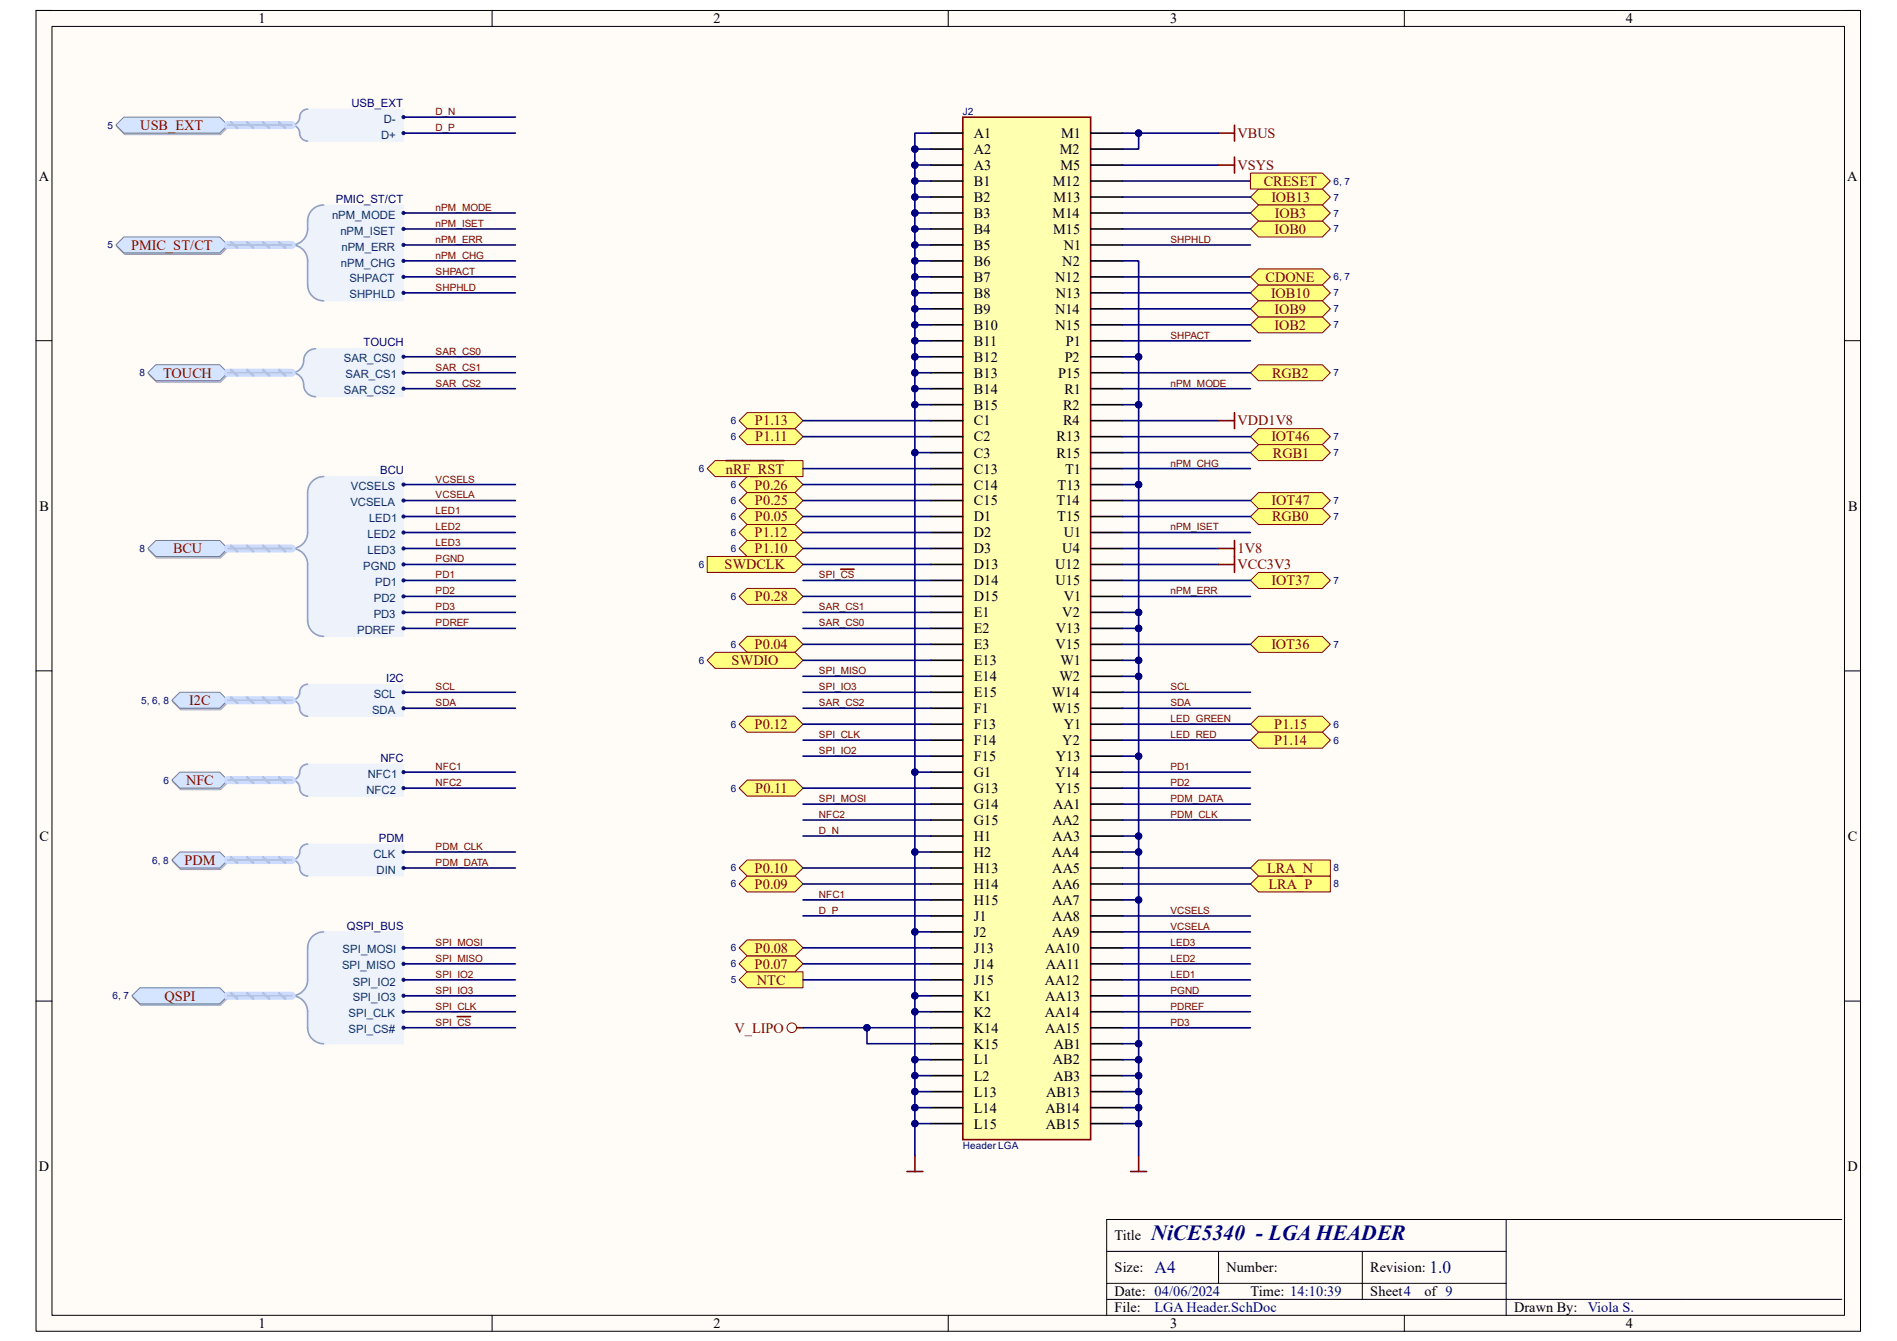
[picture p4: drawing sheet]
<svg xmlns="http://www.w3.org/2000/svg" width="297mm" height="210mm" viewBox="0 0 297 210" stroke-linecap="round" stroke-linejoin="round" font-family="sans-serif">
<defs><g id="words">
<text font-size="3.4" fill="#000080" x="180.3" y="194.3">NiCE5340 - LGA HEADER</text>
<g font-size="2.7" fill="#000080">
<text x="180.8" y="199.4">A4</text>
<text x="223.8" y="199.4">1.0</text>
</g>
<g font-size="2.2">
<text x="40.5" y="3.6">1</text>
<text x="111.7" y="3.6">2</text>
<text x="183.2" y="3.6">3</text>
<text x="254.6" y="3.6">4</text>
<text x="152.5" y="21.6">A1</text>
<text x="166.2" y="21.6">M1</text>
<text x="6.1" y="28.3">A</text>
<text x="152.5" y="24.1">A2</text>
<text x="152.5" y="26.6">A3</text>
<text x="152.5" y="29.1">B1</text>
<text x="164.8" y="29.1">M12</text>
<text x="165.9" y="24.1">M2</text>
<text x="166" y="26.6">M5</text>
<text x="289.2" y="28.3">A</text>
<text x="152.5" y="31.6">B2</text>
<text x="152.5" y="34.1">B3</text>
<text x="164.8" y="34.1">M14</text>
<text x="164.9" y="31.6">M13</text>
<text x="152.5" y="36.6">B4</text>
<text x="152.5" y="39.1">B5</text>
<text x="152.5" y="41.6">B6</text>
<text x="164.9" y="36.6">M15</text>
<text x="166.3" y="41.6">N2</text>
<text x="166.5" y="39.1">N1</text>
<text x="152.5" y="44.1">B7</text>
<text x="152.5" y="46.7">B8</text>
<text x="165.2" y="44.1">N12</text>
<text x="165.3" y="46.7">N13</text>
<text x="152.5" y="49.1">B9</text>
<text x="152.5" y="51.6">B10</text>
<text x="165.2" y="49.1">N14</text>
<text x="165.3" y="51.6">N15</text>
<text x="152.5" y="54.1">B11</text>
<text x="152.5" y="56.6">B12</text>
<text x="152.5" y="59.1">B13</text>
<text x="165.7" y="59.1">P15</text>
<text x="166.7" y="56.6">P2</text>
<text x="166.9" y="54.1">P1</text>
<text x="152.5" y="61.6">B14</text>
<text x="152.5" y="64.1">B15</text>
<text x="166.5" y="64.1">R2</text>
<text x="166.7" y="61.6">R1</text>
<text x="152.5" y="66.6">C1</text>
<text x="152.5" y="69.1">C2</text>
<text x="152.5" y="71.7">C3</text>
<text x="165.4" y="71.7">R15</text>
<text x="165.4" y="69.1">R13</text>
<text x="166.5" y="66.6">R4</text>
<text x="152.5" y="74.2">C13</text>
<text x="152.5" y="76.7">C14</text>
<text x="165.6" y="76.7">T13</text>
<text x="166.8" y="74.2">T1</text>
<text x="6.2" y="80">B</text>
<text x="152.5" y="81.7">D1</text>
<text x="152.5" y="79.2">C15</text>
<text x="165.4" y="79.2">T14</text>
<text x="165.5" y="81.7">T15</text>
<text x="289.3" y="80">B</text>
<text x="152.5" y="84.2">D2</text>
<text x="152.5" y="86.7">D3</text>
<text x="152.5" y="89.2">D13</text>
<text x="165.2" y="89.2">U12</text>
<text x="166.3" y="86.7">U4</text>
<text x="166.5" y="84.2">U1</text>
<text x="152.5" y="91.7">D14</text>
<text x="152.5" y="94.2">D15</text>
<text x="165.3" y="91.7">U15</text>
<text x="166.5" y="94.2">V1</text>
<text x="152.5" y="96.7">E1</text>
<text x="152.5" y="99.2">E2</text>
<text x="152.5" y="101.7">E3</text>
<text x="165.3" y="101.7">V15</text>
<text x="165.3" y="99.2">V13</text>
<text x="166.3" y="96.7">V2</text>
<text x="152.5" y="104.2">E13</text>
<text x="152.5" y="106.7">E14</text>
<text x="165.9" y="106.7">W2</text>
<text x="166" y="104.2">W1</text>
<text x="152.5" y="111.7">F1</text>
<text x="152.5" y="109.2">E15</text>
<text x="164.7" y="109.2">W14</text>
<text x="164.8" y="111.7">W15</text>
<text x="152.5" y="114.2">F13</text>
<text x="152.5" y="116.7">F14</text>
<text x="152.5" y="119.2">F15</text>
<text x="165.3" y="119.2">Y13</text>
<text x="166.3" y="116.7">Y2</text>
<text x="166.5" y="114.2">Y1</text>
<text x="152.5" y="124.2">G13</text>
<text x="152.5" y="121.7">G1</text>
<text x="165.2" y="121.7">Y14</text>
<text x="165.3" y="124.2">Y15</text>
<text x="6.2" y="131.7">C</text>
<text x="152.5" y="131.7">H1</text>
<text x="152.5" y="126.7">G14</text>
<text x="152.5" y="129.2">G15</text>
<text x="164.7" y="129.2">AA2</text>
<text x="164.8" y="131.7">AA3</text>
<text x="164.9" y="126.7">AA1</text>
<text x="289.3" y="131.7">C</text>
<text x="152.5" y="134.2">H2</text>
<text x="152.5" y="136.7">H13</text>
<text x="164.7" y="134.2">AA4</text>
<text x="164.8" y="136.7">AA5</text>
<text x="152.5" y="139.2">H14</text>
<text x="152.5" y="141.7">H15</text>
<text x="164.7" y="139.2">AA6</text>
<text x="164.7" y="141.7">AA7</text>
<text x="152.5" y="144.2">J1</text>
<text x="152.5" y="146.7">J2</text>
<text x="152.5" y="149.2">J13</text>
<text x="163.6" y="149.2">AA10</text>
<text x="164.7" y="146.7">AA9</text>
<text x="164.8" y="144.2">AA8</text>
<text x="152.5" y="151.7">J14</text>
<text x="152.5" y="154.2">J15</text>
<text x="163.6" y="154.2">AA12</text>
<text x="163.7" y="151.7">AA11</text>
<text x="152.5" y="156.7">K1</text>
<text x="152.5" y="159.2">K2</text>
<text x="152.5" y="161.7">K14</text>
<text x="163.6" y="159.2">AA14</text>
<text x="163.6" y="161.7">AA15</text>
<text x="163.7" y="156.7">AA13</text>
<text x="152.5" y="166.7">L1</text>
<text x="152.5" y="164.2">K15</text>
<text x="164.8" y="166.7">AB2</text>
<text x="165" y="164.2">AB1</text>
<text x="152.5" y="169.2">L2</text>
<text x="152.5" y="171.7">L13</text>
<text x="163.8" y="171.7">AB13</text>
<text x="164.9" y="169.2">AB3</text>
<text x="152.5" y="174.2">L14</text>
<text x="152.5" y="176.7">L15</text>
<text x="163.7" y="174.2">AB14</text>
<text x="163.7" y="176.7">AB15</text>
<text x="6.1" y="183.4">D</text>
<text x="289.3" y="183.4">D</text>
<text x="174.5" y="194.3">Title</text>
<text x="174.5" y="199.3">Size:</text>
<text x="174.5" y="203">Date: 04/06/2024</text>
<text x="192" y="199.3">Number:</text>
<text x="195.8" y="203">Time: 14:10:39</text>
<text x="214.5" y="199.3">Revision:</text>
<text x="214.5" y="203">Sheet4</text>
<text x="223" y="203">of 9</text>
<text x="40.5" y="208">1</text>
<text x="111.7" y="208">2</text>
<text x="174.5" y="205.5">File:</text>
<text x="183.2" y="208">3</text>
<text x="237.1" y="205.5">Drawn By:</text>
<text x="254.6" y="208">4</text>
</g>
<g font-size="2.2" fill="#800000">
<text x="22" y="20.4">USB_EXT</text>
<text x="193.8" y="21.6">VBUS</text>
<text x="193.8" y="26.6">VSYS</text>
<text x="197.9" y="29.1">CRESET</text>
<text x="199.1" y="31.6">IOB13</text>
<text x="199.6" y="34.1">IOB3</text>
<text x="20.5" y="39.1">PMIC_ST/CT</text>
<text x="199.6" y="36.6">IOB0</text>
<text x="198.2" y="44.1">CDONE</text>
<text x="199" y="46.7">IOB10</text>
<text x="199.6" y="51.6">IOB2</text>
<text x="199.6" y="49.1">IOB9</text>
<text x="25.5" y="59.1">TOUCH</text>
<text x="199.2" y="59.1">RGB2</text>
<text x="118.2" y="66.6">P1.13</text>
<text x="118.2" y="69.1">P1.11</text>
<text x="193.8" y="66.6">VDD1V8</text>
<text x="199.1" y="69.1">IOT46</text>
<text x="199.3" y="71.7">RGB1</text>
<text x="113.7" y="74.2">nRF_RST</text>
<text x="118.2" y="76.7">P0.26</text>
<text x="118.2" y="81.7">P0.05</text>
<text x="118.2" y="79.2">P0.25</text>
<text x="199.1" y="79.2">IOT47</text>
<text x="199.2" y="81.7">RGB0</text>
<text x="27.1" y="86.7">BCU</text>
<text x="113.5" y="89.2">SWDCLK</text>
<text x="118.2" y="86.7">P1.10</text>
<text x="118.2" y="84.2">P1.12</text>
<text x="193.8" y="86.7">1V8</text>
<text x="193.8" y="89.2">VCC3V3</text>
<text x="118.2" y="94.2">P0.28</text>
<text x="199.1" y="91.7">IOT37</text>
<text x="118.2" y="101.7">P0.04</text>
<text x="199.1" y="101.7">IOT36</text>
<text x="114.6" y="104.2">SWDIO</text>
<text x="29.6" y="110.4">I2C</text>
<text x="118.2" y="114.2">P0.12</text>
<text x="199.5" y="116.7">P1.14</text>
<text x="199.5" y="114.2">P1.15</text>
<text x="29.1" y="122.9">NFC</text>
<text x="118.2" y="124.2">P0.11</text>
<text x="28.9" y="135.5">PDM</text>
<text x="118.2" y="136.7">P0.10</text>
<text x="198.4" y="136.7">LRA_N</text>
<text x="118.2" y="139.2">P0.09</text>
<text x="198.6" y="139.2">LRA_P</text>
<text x="118.2" y="149.2">P0.08</text>
<text x="118.2" y="151.7">P0.07</text>
<text x="118.5" y="154.2">NTC</text>
<text x="25.7" y="156.7">QSPI</text>
<text x="115" y="161.7">V_LIPO</text>
</g>
<g font-size="2.2" fill="#000080">
<text x="180.8" y="205.5">LGA Header.SchDoc</text>
<text x="248.6" y="205.5">Viola S.</text>
</g>
<g font-size="1.8" fill="#000080">
<text x="55" y="16.7">USB_EXT</text>
<text x="52.6" y="31.8">PMIC_ST/CT</text>
<text x="56.9" y="54.2">TOUCH</text>
<text x="59.5" y="74.3">BCU</text>
<text x="60.5" y="106.8">I2C</text>
<text x="59.6" y="119.3">NFC</text>
<text x="59.3" y="131.8">PDM</text>
<text x="54.3" y="145.6">QSPI_BUS</text>
</g>
<g font-size="1.8" fill="#003a70">
<text x="59.7" y="21.7">D+</text>
<text x="60.1" y="19.2">D-</text>
<text x="52" y="34.2">nPM_MODE</text>
<text x="53.3" y="36.7">nPM_ISET</text>
<text x="53.4" y="41.7">nPM_CHG</text>
<text x="53.5" y="39.2">nPM_ERR</text>
<text x="54.7" y="44.2">SHPACT</text>
<text x="54.7" y="46.7">SHPHLD</text>
<text x="53.8" y="56.8">SAR_CS0</text>
<text x="54.1" y="59.3">SAR_CS1</text>
<text x="53.8" y="61.8">SAR_CS2</text>
<text x="54.9" y="76.8">VCSELS</text>
<text x="54.9" y="79.2">VCSELA</text>
<text x="57.8" y="81.8">LED1</text>
<text x="56.9" y="89.3">PGND</text>
<text x="57.5" y="86.8">LED3</text>
<text x="57.5" y="84.3">LED2</text>
<text x="58.5" y="94.3">PD2</text>
<text x="58.8" y="91.8">PD1</text>
<text x="55.9" y="99.3">PDREF</text>
<text x="58.5" y="96.8">PD3</text>
<text x="58.3" y="111.8">SDA</text>
<text x="58.5" y="109.3">SCL</text>
<text x="57.4" y="124.3">NFC2</text>
<text x="57.6" y="121.8">NFC1</text>
<text x="58.5" y="134.3">CLK</text>
<text x="59" y="136.8">DIN</text>
<text x="53.6" y="149.3">SPI_MOSI</text>
<text x="53.6" y="151.8">SPI_MISO</text>
<text x="55.2" y="154.3">SPI_IO2</text>
<text x="54.6" y="159.3">SPI_CLK</text>
<text x="54.6" y="161.8">SPI_CS#</text>
<text x="55.2" y="156.8">SPI_IO3</text>
</g>
<g font-size="1.6" fill="#000080">
<text x="16.8" y="20.2">5</text>
<text x="150.7" y="18">J2</text>
<text x="208.8" y="28.9">6, 7</text>
<text x="208.8" y="31.4">7</text>
<text x="208.8" y="33.9">7</text>
<text x="16.8" y="38.9">5</text>
<text x="208.8" y="36.4">7</text>
<text x="208.8" y="46.4">7</text>
<text x="208.8" y="43.9">6, 7</text>
<text x="208.8" y="51.4">7</text>
<text x="208.8" y="48.9">7</text>
<text x="21.8" y="58.9">8</text>
<text x="208.8" y="58.9">7</text>
<text x="114.4" y="68.9">6</text>
<text x="114.4" y="66.4">6</text>
<text x="208.8" y="68.9">7</text>
<text x="208.8" y="71.4">7</text>
<text x="109.4" y="74">6</text>
<text x="114.4" y="76.5">6</text>
<text x="114.4" y="81.4">6</text>
<text x="114.4" y="79">6</text>
<text x="114.4" y="83.9">6</text>
<text x="208.8" y="79">7</text>
<text x="208.8" y="81.4">7</text>
<text x="21.8" y="86.4">8</text>
<text x="109.4" y="88.9">6</text>
<text x="114.4" y="86.4">6</text>
<text x="114.4" y="93.9">6</text>
<text x="208.8" y="91.4">7</text>
<text x="114.4" y="101.5">6</text>
<text x="208.8" y="101.5">7</text>
<text x="109.4" y="104">6</text>
<text x="22.1" y="110.2">5, 6, 8</text>
<text x="114.4" y="114">6</text>
<text x="208.8" y="114">6</text>
<text x="208.8" y="116.5">6</text>
<text x="25.6" y="122.7">6</text>
<text x="114.4" y="124">6</text>
<text x="23.8" y="135.3">6, 8</text>
<text x="114.4" y="136.5">6</text>
<text x="208.8" y="136.5">8</text>
<text x="114.4" y="139">6</text>
<text x="208.8" y="139">8</text>
<text x="114.4" y="149">6</text>
<text x="114.4" y="154">5</text>
<text x="114.4" y="151.5">6</text>
<text x="17.6" y="156.5">6, 7</text>
<text x="150.7" y="179.9">Header LGA</text>
</g>
<g font-size="1.6" fill="#800000">
<text x="68.2" y="20.5">D_P</text>
<text x="68.2" y="18">D_N</text>
<text x="68.2" y="33">nPM_MODE</text>
<text x="68.2" y="35.5">nPM_ISET</text>
<text x="68.2" y="38">nPM_ERR</text>
<text x="68.2" y="40.6">nPM_CHG</text>
<text x="183.3" y="38">SHPHLD</text>
<text x="68.2" y="43.1">SHPACT</text>
<text x="68.2" y="45.6">SHPHLD</text>
<text x="183.3" y="53">SHPACT</text>
<text x="68.2" y="55.5">SAR_CS0</text>
<text x="68.2" y="58">SAR_CS1</text>
<text x="68.2" y="60.5">SAR_CS2</text>
<text x="183.3" y="60.5">nPM_MODE</text>
<text x="68.2" y="75.6">VCSELS</text>
<text x="183.3" y="73.1">nPM_CHG</text>
<text x="68.2" y="78.1">VCSELA</text>
<text x="68.2" y="80.6">LED1</text>
<text x="68.2" y="83.1">LED2</text>
<text x="183.3" y="83.1">nPM_ISET</text>
<text x="68.2" y="88.1">PGND</text>
<text x="68.2" y="85.6">LED3</text>
<text x="68.2" y="90.6">PD1</text>
<text x="68.2" y="93.1">PD2</text>
<text x="68.2" y="95.6">PD3</text>
<text x="128.2" y="90.6">SPI_CS</text>
<text x="128.2" y="95.6">SAR_CS1</text>
<text x="183.3" y="93.1">nPM_ERR</text>
<text x="68.2" y="98.1">PDREF</text>
<text x="128.2" y="98.1">SAR_CS0</text>
<text x="128.2" y="105.6">SPI_MISO</text>
<text x="68.2" y="108.1">SCL</text>
<text x="68.2" y="110.6">SDA</text>
<text x="128.2" y="108.1">SPI_IO3</text>
<text x="128.2" y="110.6">SAR_CS2</text>
<text x="183.3" y="108.1">SCL</text>
<text x="183.3" y="110.6">SDA</text>
<text x="183.3" y="113.1">LED_GREEN</text>
<text x="128.2" y="115.6">SPI_CLK</text>
<text x="128.2" y="118.1">SPI_IO2</text>
<text x="183.3" y="115.6">LED_RED</text>
<text x="68.2" y="120.6">NFC1</text>
<text x="68.2" y="123.1">NFC2</text>
<text x="128.2" y="125.6">SPI_MOSI</text>
<text x="183.3" y="120.6">PD1</text>
<text x="183.3" y="123.1">PD2</text>
<text x="183.3" y="125.6">PDM_DATA</text>
<text x="128.2" y="128.1">NFC2</text>
<text x="128.2" y="130.6">D_N</text>
<text x="183.3" y="128.1">PDM_CLK</text>
<text x="68.2" y="133.1">PDM_CLK</text>
<text x="68.2" y="135.6">PDM_DATA</text>
<text x="128.2" y="143.1">D_P</text>
<text x="128.2" y="140.6">NFC1</text>
<text x="183.3" y="143.1">VCSELS</text>
<text x="68.2" y="148.1">SPI_MOSI</text>
<text x="183.3" y="145.6">VCSELA</text>
<text x="183.3" y="148.1">LED3</text>
<text x="68.2" y="155.6">SPI_IO3</text>
<text x="68.2" y="153.1">SPI_IO2</text>
<text x="68.2" y="150.6">SPI_MISO</text>
<text x="183.3" y="150.6">LED2</text>
<text x="183.3" y="153.1">LED1</text>
<text x="183.3" y="155.6">PGND</text>
<text x="68.2" y="158.1">SPI_CLK</text>
<text x="68.2" y="160.6">SPI_CS</text>
<text x="183.3" y="158.1">PDREF</text>
<text x="183.3" y="160.6">PD3</text>
</g>
</g></defs>
<path d="M5.6 1.6h285.7v206.9h-285.7z" fill-rule="evenodd" fill="#fffcf8"/>
<path d="M5.6 1.6h285.7v206.9h-285.7z" fill="none" stroke="#000" stroke-width=".16"/>
<path d="M8.1 4.1h280.7v201.9h-280.7z" fill-rule="evenodd" fill="#fffcf8"/>
<g fill="none" stroke="#000" stroke-width=".16">
<path d="M5.6 1.6h2.5M8.1 4.1h280.7v201.9h-280.7zM77 1.6v2.5M148.5 1.6v2.5M219.9 1.6v2.5M288.8 1.6h2.5v2.5M5.6 53.4h2.5M288.8 53.4h2.5M5.6 105.1h2.5M288.8 105.1h2.5M5.6 156.8h2.5M288.8 156.8h2.5"/>
<path d="M173.3 196h62.5M190.8 196v5M213.3 196v7.5M235.8 191v15M288.4 191h-115.1v15M77 206v2.5M148.5 206v2.5M173.3 203.5h115.1M173.3 201h62.5M219.9 206v2.5M291.3 206v2.5"/>
</g>
<path d="M115.7 153.5l1.3-1.3h8.7v2.5h-8.7z" fill-rule="evenodd" fill="#ffff80"/>
<path d="M115.7 153.5l1.3-1.3h8.7v2.5h-8.7z" fill="none" stroke="#800000" stroke-width=".16"/>
<path d="M47.1 17.7l.4-.5 .7-.1h15v5h-15a1.29 1.29 0 0 1-1.3-1.6l-.3-.5-.6-.4 .6-.4 .3-.5z" fill-rule="evenodd" fill="#edf2fb"/>
<path d="M47.1 17.7l.4-.5 .7-.1h15v5h-15a1.29 1.29 0 0 1-1.3-1.6l-.3-.5-.6-.4 .6-.4 .3-.5z" fill="none" stroke="#edf2fb" stroke-width=".16"/>
<path d="M48.2 17.1a1.42 1.42 0 0 0-1.3 1.6 1.25 1.25 0 0 1-1.2 .9 1.41 1.41 0 0 1 1.3 1.6 1.25 1.25 0 0 0 1.2 .9" fill="none" stroke="#8f9ec9" stroke-width=".25"/>
<circle cx="63.2" cy="20.8" r=".25" fill="#003a70"/>
<circle cx="63.2" cy="20.8" r=".25" fill="none" stroke="#003a70" stroke-width=".16"/>
<circle cx="63.2" cy="18.3" r=".25" fill="#003a70"/>
<circle cx="63.2" cy="18.3" r=".25" fill="none" stroke="#003a70" stroke-width=".16"/>
<path d="M19.5 18.6h15l1.3 1.2-1.3 1.3h-15l-1.2-1.3z" fill-rule="evenodd" fill="#bac0ca"/>
<path d="M19.5 18.6h15l1.3 1.2-1.3 1.3h-15l-1.2-1.3z" fill="none" stroke="#a6acb6" stroke-width=".16"/>
<path d="M18.1 19.6l1.3-1.3h15l1.3 1.3-1.3 1.2h-15z" fill-rule="evenodd" fill="#d5e4ff"/>
<path d="M18.1 19.6l1.3-1.3h15l1.3 1.3-1.3 1.2h-15z" fill="none" stroke="#71809b" stroke-width=".16"/>
<path d="M49.4 32.4l1.3-.3h12.5v15h-12.5l-1.3-.3-.9-.9-.3-1.3v-4.4l-.7-1-1.2-.8 1.2-.9 .7-1v-1.9l.3-1.2z" fill-rule="evenodd" fill="#edf2fb"/>
<path d="M49.4 32.4l1.3-.3h12.5v15h-12.5l-1.3-.3-.9-.9-.3-1.3v-4.4l-.7-1-1.2-.8 1.2-.9 .7-1v-1.9l.3-1.2z" fill="none" stroke="#edf2fb" stroke-width=".16"/>
<path d="M50.7 32.1a2.5 2.5 0 0 0-2.5 2.5 3.3 3.3 0 0 1-1 3.2l-1 .5-.5 .1a2.5 2.5 0 0 1 2.5 2.5v3.7a2.5 2.5 0 0 0 2.5 2.5" fill="none" stroke="#8f9ec9" stroke-width=".25"/>
<circle cx="63.2" cy="35.9" r=".25" fill="#003a70"/>
<circle cx="63.2" cy="35.9" r=".25" fill="none" stroke="#003a70" stroke-width=".16"/>
<circle cx="63.2" cy="33.4" r=".25" fill="#003a70"/>
<circle cx="63.2" cy="33.4" r=".25" fill="none" stroke="#003a70" stroke-width=".16"/>
<circle cx="63.2" cy="38.4" r=".25" fill="#003a70"/>
<circle cx="63.2" cy="38.4" r=".25" fill="none" stroke="#003a70" stroke-width=".16"/>
<circle cx="63.2" cy="40.9" r=".25" fill="#003a70"/>
<circle cx="63.2" cy="40.9" r=".25" fill="none" stroke="#003a70" stroke-width=".16"/>
<circle cx="63.2" cy="43.4" r=".25" fill="#003a70"/>
<circle cx="63.2" cy="43.4" r=".25" fill="none" stroke="#003a70" stroke-width=".16"/>
<circle cx="63.2" cy="45.9" r=".25" fill="#003a70"/>
<circle cx="63.2" cy="45.9" r=".25" fill="none" stroke="#003a70" stroke-width=".16"/>
<path d="M18.3 38.6l1.2-1.2h15l1.3 1.2-1.3 1.3h-15z" fill-rule="evenodd" fill="#bac0ca"/>
<path d="M18.3 38.6l1.2-1.2h15l1.3 1.2-1.3 1.3h-15z" fill="none" stroke="#a6acb6" stroke-width=".16"/>
<path d="M18.1 38.4l1.3-1.3h15l1.3 1.3-1.3 1.2h-15z" fill-rule="evenodd" fill="#d5e4ff"/>
<path d="M18.1 38.4l1.3-1.3h15l1.3 1.3-1.3 1.2h-15z" fill="none" stroke="#71809b" stroke-width=".16"/>
<path d="M23.3 58.6l1.2-1.2h10l1.3 1.2-1.3 1.3h-10z" fill-rule="evenodd" fill="#bac0ca"/>
<path d="M23.3 58.6l1.2-1.2h10l1.3 1.2-1.3 1.3h-10z" fill="none" stroke="#a6acb6" stroke-width=".16"/>
<path d="M24.4 57.1h10l1.3 1.3-1.3 1.2h-10l-1.3-1.2z" fill-rule="evenodd" fill="#d5e4ff"/>
<path d="M24.4 57.1h10l1.3 1.3-1.3 1.2h-10l-1.3-1.2z" fill="none" stroke="#71809b" stroke-width=".16"/>
<path d="M48.5 54.9l.9-.3h13.8v7.5h-13.8a1.94 1.94 0 0 1-1.9-2.3l-.4-.8-1-.6 1-.7 .4-.7 .3-1.4z" fill-rule="evenodd" fill="#edf2fb"/>
<path d="M48.5 54.9l.9-.3h13.8v7.5h-13.8a1.94 1.94 0 0 1-1.9-2.3l-.4-.8-1-.6 1-.7 .4-.7 .3-1.4z" fill="none" stroke="#edf2fb" stroke-width=".16"/>
<path d="M49.4 54.6a1.88 1.88 0 0 0-1.9 1.9 1.88 1.88 0 0 1-1.8 1.9 1.88 1.88 0 0 1 1.8 1.9 1.88 1.88 0 0 0 1.9 1.8" fill="none" stroke="#8f9ec9" stroke-width=".25"/>
<circle cx="63.2" cy="55.9" r=".25" fill="#003a70"/>
<circle cx="63.2" cy="55.9" r=".25" fill="none" stroke="#003a70" stroke-width=".16"/>
<circle cx="63.2" cy="58.4" r=".25" fill="#003a70"/>
<circle cx="63.2" cy="58.4" r=".25" fill="none" stroke="#003a70" stroke-width=".16"/>
<circle cx="63.2" cy="60.9" r=".25" fill="#003a70"/>
<circle cx="63.2" cy="60.9" r=".25" fill="none" stroke="#003a70" stroke-width=".16"/>
<path d="M24.5 84.9h10l1.3 1.2-1.3 1.3h-10l-1.2-1.3z" fill-rule="evenodd" fill="#bac0ca"/>
<path d="M24.5 84.9h10l1.3 1.2-1.3 1.3h-10l-1.2-1.3z" fill="none" stroke="#a6acb6" stroke-width=".16"/>
<path d="M23.1 85.9l1.3-1.3h10l1.3 1.3-1.3 1.2h-10z" fill-rule="evenodd" fill="#d5e4ff"/>
<path d="M23.1 85.9l1.3-1.3h10l1.3 1.3-1.3 1.2h-10z" fill="none" stroke="#71809b" stroke-width=".16"/>
<path d="M48.5 75.9l.9-.9 1.3-.4h12.5v25.1h-12.5l-1.3-.4-.9-.9-.3-1.2v-9.4l-.7-1.1-1.2-.8 1.2-.8 .7-1.1v-6.9z" fill-rule="evenodd" fill="#edf2fb"/>
<path d="M48.5 75.9l.9-.9 1.3-.4h12.5v25.1h-12.5l-1.3-.4-.9-.9-.3-1.2v-9.4l-.7-1.1-1.2-.8 1.2-.8 .7-1.1v-6.9z" fill="none" stroke="#edf2fb" stroke-width=".16"/>
<path d="M50.7 74.6a2.5 2.5 0 0 0-2.5 2.5v6.3a2.5 2.5 0 0 1-2.5 2.5M45.7 85.9a2.5 2.5 0 0 1 2.5 2.5v8.8a2.5 2.5 0 0 0 2.5 2.5" fill="none" stroke="#8f9ec9" stroke-width=".25"/>
<circle cx="63.2" cy="75.9" r=".25" fill="#003a70"/>
<circle cx="63.2" cy="75.9" r=".25" fill="none" stroke="#003a70" stroke-width=".16"/>
<circle cx="63.2" cy="85.9" r=".25" fill="#003a70"/>
<circle cx="63.2" cy="85.9" r=".25" fill="none" stroke="#003a70" stroke-width=".16"/>
<circle cx="63.2" cy="88.4" r=".25" fill="#003a70"/>
<circle cx="63.2" cy="88.4" r=".25" fill="none" stroke="#003a70" stroke-width=".16"/>
<circle cx="63.2" cy="78.4" r=".25" fill="#003a70"/>
<circle cx="63.2" cy="78.4" r=".25" fill="none" stroke="#003a70" stroke-width=".16"/>
<circle cx="63.2" cy="80.9" r=".25" fill="#003a70"/>
<circle cx="63.2" cy="80.9" r=".25" fill="none" stroke="#003a70" stroke-width=".16"/>
<circle cx="63.2" cy="83.4" r=".25" fill="#003a70"/>
<circle cx="63.2" cy="83.4" r=".25" fill="none" stroke="#003a70" stroke-width=".16"/>
<circle cx="63.2" cy="95.9" r=".25" fill="#003a70"/>
<circle cx="63.2" cy="95.9" r=".25" fill="none" stroke="#003a70" stroke-width=".16"/>
<circle cx="63.2" cy="98.4" r=".25" fill="#003a70"/>
<circle cx="63.2" cy="98.4" r=".25" fill="none" stroke="#003a70" stroke-width=".16"/>
<circle cx="63.2" cy="90.9" r=".25" fill="#003a70"/>
<circle cx="63.2" cy="90.9" r=".25" fill="none" stroke="#003a70" stroke-width=".16"/>
<circle cx="63.2" cy="93.4" r=".25" fill="#003a70"/>
<circle cx="63.2" cy="93.4" r=".25" fill="none" stroke="#003a70" stroke-width=".16"/>
<path d="M195.8 138.4l1.2-1.2h11.3v2.5h-11.3z" fill-rule="evenodd" fill="#ffff80"/>
<path d="M195.8 138.4l1.2-1.2h11.3v2.5h-11.3z" fill="none" stroke="#800000" stroke-width=".16"/>
<path d="M197 134.7h11.3v2.5h-11.3l-1.2-1.3z" fill-rule="evenodd" fill="#ffff80"/>
<path d="M197 134.7h11.3v2.5h-11.3l-1.2-1.3z" fill="none" stroke="#800000" stroke-width=".16"/>
<path d="M27 109.9l1.3-1.2h6.2l1.3 1.2-1.3 1.3h-6.2z" fill-rule="evenodd" fill="#bac0ca"/>
<path d="M27 109.9l1.3-1.2h6.2l1.3 1.2-1.3 1.3h-6.2z" fill="none" stroke="#a6acb6" stroke-width=".16"/>
<path d="M26.9 109.7l1.3-1.3h6.2l1.3 1.3-1.3 1.2h-6.2z" fill-rule="evenodd" fill="#d5e4ff"/>
<path d="M26.9 109.7l1.3-1.3h6.2l1.3 1.3-1.3 1.2h-6.2z" fill="none" stroke="#71809b" stroke-width=".16"/>
<path d="M47.1 107.8l.4-.5 .7-.1h15v5h-15a1.29 1.29 0 0 1-1.3-1.6l-.3-.5-.6-.4 .6-.4 .3-.6z" fill-rule="evenodd" fill="#edf2fb"/>
<path d="M47.1 107.8l.4-.5 .7-.1h15v5h-15a1.29 1.29 0 0 1-1.3-1.6l-.3-.5-.6-.4 .6-.4 .3-.6z" fill="none" stroke="#edf2fb" stroke-width=".16"/>
<path d="M48.2 107.2a1.41 1.41 0 0 0-1.3 1.6 1.25 1.25 0 0 1-1.2 .9 1.42 1.42 0 0 1 1.3 1.6 1.25 1.25 0 0 0 1.2 .9" fill="none" stroke="#8f9ec9" stroke-width=".25"/>
<circle cx="63.2" cy="108.4" r=".25" fill="#003a70"/>
<circle cx="63.2" cy="108.4" r=".25" fill="none" stroke="#003a70" stroke-width=".16"/>
<circle cx="63.2" cy="110.9" r=".25" fill="#003a70"/>
<circle cx="63.2" cy="110.9" r=".25" fill="none" stroke="#003a70" stroke-width=".16"/>
<path d="M27 122.4l1.3-1.2h6.2l1.3 1.2-1.3 1.3h-6.2z" fill-rule="evenodd" fill="#bac0ca"/>
<path d="M27 122.4l1.3-1.2h6.2l1.3 1.2-1.3 1.3h-6.2z" fill="none" stroke="#a6acb6" stroke-width=".16"/>
<path d="M26.9 122.2l1.3-1.3h6.2l1.3 1.3-1.3 1.2h-6.2z" fill-rule="evenodd" fill="#d5e4ff"/>
<path d="M26.9 122.2l1.3-1.3h6.2l1.3 1.3-1.3 1.2h-6.2z" fill="none" stroke="#71809b" stroke-width=".16"/>
<path d="M47.1 120.3l.4-.5 .7-.1h15v5h-15a1.29 1.29 0 0 1-1.3-1.6l-.3-.5-.6-.4 .6-.4 .3-.6z" fill-rule="evenodd" fill="#edf2fb"/>
<path d="M47.1 120.3l.4-.5 .7-.1h15v5h-15a1.29 1.29 0 0 1-1.3-1.6l-.3-.5-.6-.4 .6-.4 .3-.6z" fill="none" stroke="#edf2fb" stroke-width=".16"/>
<path d="M48.2 119.7a1.41 1.41 0 0 0-1.3 1.6 1.25 1.25 0 0 1-1.2 .9 1.42 1.42 0 0 1 1.3 1.6 1.25 1.25 0 0 0 1.2 .9" fill="none" stroke="#8f9ec9" stroke-width=".25"/>
<circle cx="63.2" cy="123.4" r=".25" fill="#003a70"/>
<circle cx="63.2" cy="123.4" r=".25" fill="none" stroke="#003a70" stroke-width=".16"/>
<circle cx="63.2" cy="120.9" r=".25" fill="#003a70"/>
<circle cx="63.2" cy="120.9" r=".25" fill="none" stroke="#003a70" stroke-width=".16"/>
<path d="M115.7 100.9l1.3-1.2h7.5l1.2 1.2-1.2 1.3h-7.5z" fill-rule="evenodd" fill="#ffff80"/>
<path d="M115.7 100.9l1.3-1.2h7.5l1.2 1.2-1.2 1.3h-7.5z" fill="none" stroke="#800000" stroke-width=".16"/>
<path d="M115.7 80.9l1.3-1.3h7.5l1.2 1.3-1.2 1.2h-7.5z" fill-rule="evenodd" fill="#ffff80"/>
<path d="M115.7 80.9l1.3-1.3h7.5l1.2 1.3-1.2 1.2h-7.5z" fill="none" stroke="#800000" stroke-width=".16"/>
<path d="M115.7 151l1.3-1.3h7.5l1.2 1.3-1.2 1.2h-7.5z" fill-rule="evenodd" fill="#ffff80"/>
<path d="M115.7 151l1.3-1.3h7.5l1.2 1.3-1.2 1.2h-7.5z" fill="none" stroke="#800000" stroke-width=".16"/>
<path d="M115.7 148.4l1.3-1.2h7.5l1.2 1.2-1.2 1.3h-7.5z" fill-rule="evenodd" fill="#ffff80"/>
<path d="M115.7 148.4l1.3-1.2h7.5l1.2 1.2-1.2 1.3h-7.5z" fill="none" stroke="#800000" stroke-width=".16"/>
<path d="M115.7 138.4l1.3-1.2h7.5l1.2 1.2-1.2 1.3h-7.5z" fill-rule="evenodd" fill="#ffff80"/>
<path d="M115.7 138.4l1.3-1.2h7.5l1.2 1.2-1.2 1.3h-7.5z" fill="none" stroke="#800000" stroke-width=".16"/>
<path d="M115.7 135.9l1.3-1.2h7.5l1.2 1.2-1.2 1.3h-7.5z" fill-rule="evenodd" fill="#ffff80"/>
<path d="M115.7 135.9l1.3-1.2h7.5l1.2 1.2-1.2 1.3h-7.5z" fill="none" stroke="#800000" stroke-width=".16"/>
<path d="M115.7 123.4l1.3-1.2h7.5l1.2 1.2-1.2 1.3h-7.5z" fill-rule="evenodd" fill="#ffff80"/>
<path d="M115.7 123.4l1.3-1.2h7.5l1.2 1.2-1.2 1.3h-7.5z" fill="none" stroke="#800000" stroke-width=".16"/>
<path d="M115.7 113.4l1.3-1.2h7.5l1.2 1.2-1.2 1.3h-7.5z" fill-rule="evenodd" fill="#ffff80"/>
<path d="M115.7 113.4l1.3-1.2h7.5l1.2 1.2-1.2 1.3h-7.5z" fill="none" stroke="#800000" stroke-width=".16"/>
<path d="M115.7 78.4l1.3-1.3h7.5l1.2 1.3-1.2 1.2h-7.5z" fill-rule="evenodd" fill="#ffff80"/>
<path d="M115.7 78.4l1.3-1.3h7.5l1.2 1.3-1.2 1.2h-7.5z" fill="none" stroke="#800000" stroke-width=".16"/>
<path d="M115.7 75.9l1.3-1.3h7.5l1.2 1.3-1.2 1.2h-7.5z" fill-rule="evenodd" fill="#ffff80"/>
<path d="M115.7 75.9l1.3-1.3h7.5l1.2 1.3-1.2 1.2h-7.5z" fill="none" stroke="#800000" stroke-width=".16"/>
<path d="M115.7 93.4l1.3-1.2h7.5l1.2 1.2-1.2 1.3h-7.5z" fill-rule="evenodd" fill="#ffff80"/>
<path d="M115.7 93.4l1.3-1.2h7.5l1.2 1.2-1.2 1.3h-7.5z" fill="none" stroke="#800000" stroke-width=".16"/>
<path d="M115.7 85.9l1.3-1.3h7.5l1.2 1.3-1.2 1.2h-7.5z" fill-rule="evenodd" fill="#ffff80"/>
<path d="M115.7 85.9l1.3-1.3h7.5l1.2 1.3-1.2 1.2h-7.5z" fill="none" stroke="#800000" stroke-width=".16"/>
<path d="M115.7 68.4l1.3-1.3h7.5l1.2 1.3-1.2 1.2h-7.5z" fill-rule="evenodd" fill="#ffff80"/>
<path d="M115.7 68.4l1.3-1.3h7.5l1.2 1.3-1.2 1.2h-7.5z" fill="none" stroke="#800000" stroke-width=".16"/>
<path d="M115.7 83.4l1.3-1.3h7.5l1.2 1.3-1.2 1.2h-7.5z" fill-rule="evenodd" fill="#ffff80"/>
<path d="M115.7 83.4l1.3-1.3h7.5l1.2 1.3-1.2 1.2h-7.5z" fill="none" stroke="#800000" stroke-width=".16"/>
<path d="M115.7 65.9l1.3-1.3h7.5l1.2 1.3-1.2 1.2h-7.5z" fill-rule="evenodd" fill="#ffff80"/>
<path d="M115.7 65.9l1.3-1.3h7.5l1.2 1.3-1.2 1.2h-7.5z" fill="none" stroke="#800000" stroke-width=".16"/>
<path d="M195.8 45.9l1.2-1.3h10l1.3 1.3-1.3 1.2h-10z" fill-rule="evenodd" fill="#ffff80"/>
<path d="M195.8 45.9l1.2-1.3h10l1.3 1.3-1.3 1.2h-10z" fill="none" stroke="#800000" stroke-width=".16"/>
<path d="M197 29.6h10l1.3 1.3-1.3 1.2h-10l-1.2-1.2z" fill-rule="evenodd" fill="#ffff80"/>
<path d="M197 29.6h10l1.3 1.3-1.3 1.2h-10l-1.2-1.2z" fill="none" stroke="#800000" stroke-width=".16"/>
<path d="M195.8 35.9l1.2-1.3h10l1.3 1.3-1.3 1.2h-10z" fill-rule="evenodd" fill="#ffff80"/>
<path d="M195.8 35.9l1.2-1.3h10l1.3 1.3-1.3 1.2h-10z" fill="none" stroke="#800000" stroke-width=".16"/>
<path d="M195.8 50.9l1.2-1.3h10l1.3 1.3-1.3 1.2h-10z" fill-rule="evenodd" fill="#ffff80"/>
<path d="M195.8 50.9l1.2-1.3h10l1.3 1.3-1.3 1.2h-10z" fill="none" stroke="#800000" stroke-width=".16"/>
<path d="M195.8 33.4l1.2-1.3h10l1.3 1.3-1.3 1.2h-10z" fill-rule="evenodd" fill="#ffff80"/>
<path d="M195.8 33.4l1.2-1.3h10l1.3 1.3-1.3 1.2h-10z" fill="none" stroke="#800000" stroke-width=".16"/>
<path d="M195.8 48.4l1.2-1.3h10l1.3 1.3-1.3 1.2h-10z" fill-rule="evenodd" fill="#ffff80"/>
<path d="M195.8 48.4l1.2-1.3h10l1.3 1.3-1.3 1.2h-10z" fill="none" stroke="#800000" stroke-width=".16"/>
<path d="M195.8 100.9l1.2-1.2h10l1.3 1.2-1.3 1.3h-10z" fill-rule="evenodd" fill="#ffff80"/>
<path d="M195.8 100.9l1.2-1.2h10l1.3 1.2-1.3 1.3h-10z" fill="none" stroke="#800000" stroke-width=".16"/>
<path d="M195.8 90.9l1.2-1.2h10l1.3 1.2-1.3 1.3h-10z" fill-rule="evenodd" fill="#ffff80"/>
<path d="M195.8 90.9l1.2-1.2h10l1.3 1.2-1.3 1.3h-10z" fill="none" stroke="#800000" stroke-width=".16"/>
<path d="M197 67.1h10l1.3 1.3-1.3 1.2h-10l-1.2-1.2z" fill-rule="evenodd" fill="#ffff80"/>
<path d="M197 67.1h10l1.3 1.3-1.3 1.2h-10l-1.2-1.2z" fill="none" stroke="#800000" stroke-width=".16"/>
<path d="M195.8 78.4l1.2-1.3h10l1.3 1.3-1.3 1.3h-10z" fill-rule="evenodd" fill="#ffff80"/>
<path d="M195.8 78.4l1.2-1.3h10l1.3 1.3-1.3 1.3h-10z" fill="none" stroke="#800000" stroke-width=".16"/>
<path d="M195.8 80.9l1.2-1.2h10l1.3 1.2-1.3 1.2h-10z" fill-rule="evenodd" fill="#ffff80"/>
<path d="M195.8 80.9l1.2-1.2h10l1.3 1.2-1.3 1.2h-10z" fill="none" stroke="#800000" stroke-width=".16"/>
<path d="M195.8 70.9l1.2-1.3h10l1.3 1.3-1.3 1.2h-10z" fill-rule="evenodd" fill="#ffff80"/>
<path d="M195.8 70.9l1.2-1.3h10l1.3 1.3-1.3 1.2h-10z" fill="none" stroke="#800000" stroke-width=".16"/>
<path d="M195.8 58.4l1.2-1.3h10l1.3 1.3-1.3 1.2h-10z" fill-rule="evenodd" fill="#ffff80"/>
<path d="M195.8 58.4l1.2-1.3h10l1.3 1.3-1.3 1.2h-10z" fill="none" stroke="#800000" stroke-width=".16"/>
<path d="M110.7 103.4l1.3-1.2h12.5l1.2 1.2-1.2 1.3h-12.5z" fill-rule="evenodd" fill="#ffff80"/>
<path d="M110.7 103.4l1.3-1.2h12.5l1.2 1.2-1.2 1.3h-12.5z" fill="none" stroke="#800000" stroke-width=".16"/>
<path d="M110.7 87.1h13.8l1.2 1.3-1.2 1.3h-13.8z" fill-rule="evenodd" fill="#ffff80"/>
<path d="M110.7 87.1h13.8l1.2 1.3-1.2 1.3h-13.8z" fill="none" stroke="#800000" stroke-width=".16"/>
<path d="M112 72.1h13.7v2.5h-13.7l-1.3-1.2z" fill-rule="evenodd" fill="#ffff80"/>
<path d="M112 72.1h13.7v2.5h-13.7l-1.3-1.2z" fill="none" stroke="#800000" stroke-width=".16"/>
<path d="M113.7 72.1h9.1" fill="none" stroke="#800000" stroke-width=".25"/>
<path d="M27 134.9l1.3-1.2h6.2l1.3 1.2-1.3 1.3h-6.2z" fill-rule="evenodd" fill="#bac0ca"/>
<path d="M27 134.9l1.3-1.2h6.2l1.3 1.2-1.3 1.3h-6.2z" fill="none" stroke="#a6acb6" stroke-width=".16"/>
<path d="M26.9 134.7l1.3-1.3h6.2l1.3 1.3-1.3 1.2h-6.2z" fill-rule="evenodd" fill="#d5e4ff"/>
<path d="M26.9 134.7l1.3-1.3h6.2l1.3 1.3-1.3 1.2h-6.2z" fill="none" stroke="#71809b" stroke-width=".16"/>
<path d="M47.1 132.8l.4-.5 .7-.1h15v5h-15a1.29 1.29 0 0 1-1.3-1.6l-.3-.5-.6-.4 .6-.4 .3-.6z" fill-rule="evenodd" fill="#edf2fb"/>
<path d="M47.1 132.8l.4-.5 .7-.1h15v5h-15a1.29 1.29 0 0 1-1.3-1.6l-.3-.5-.6-.4 .6-.4 .3-.6z" fill="none" stroke="#edf2fb" stroke-width=".16"/>
<path d="M48.2 132.2a1.41 1.41 0 0 0-1.3 1.6 1.25 1.25 0 0 1-1.2 .9 1.42 1.42 0 0 1 1.3 1.6 1.25 1.25 0 0 0 1.2 .9" fill="none" stroke="#8f9ec9" stroke-width=".25"/>
<circle cx="63.2" cy="133.4" r=".25" fill="#003a70"/>
<circle cx="63.2" cy="133.4" r=".25" fill="none" stroke="#003a70" stroke-width=".16"/>
<circle cx="63.2" cy="135.9" r=".25" fill="#003a70"/>
<circle cx="63.2" cy="135.9" r=".25" fill="none" stroke="#003a70" stroke-width=".16"/>
<path d="M49.4 146.3l1.3-.4h12.5v17.6h-12.5l-1.3-.4-.9-.9-.3-1.2v-3.2l-.7-1-1.2-.8 1.2-.9 .7-1v-5.7l.3-1.2z" fill-rule="evenodd" fill="#edf2fb"/>
<path d="M49.4 146.3l1.3-.4h12.5v17.6h-12.5l-1.3-.4-.9-.9-.3-1.2v-3.2l-.7-1-1.2-.8 1.2-.9 .7-1v-5.7l.3-1.2z" fill="none" stroke="#edf2fb" stroke-width=".16"/>
<path d="M50.7 145.9a2.5 2.5 0 0 0-2.5 2.5v5.1a2.5 2.5 0 0 1-2.5 2.5 2.5 2.5 0 0 1 2.5 2.5v2.5a2.5 2.5 0 0 0 2.5 2.5" fill="none" stroke="#8f9ec9" stroke-width=".25"/>
<circle cx="63.2" cy="151" r=".25" fill="#003a70"/>
<circle cx="63.2" cy="150.9" r=".25" fill="none" stroke="#003a70" stroke-width=".16"/>
<circle cx="63.2" cy="148.4" r=".25" fill="#003a70"/>
<circle cx="63.2" cy="148.4" r=".25" fill="none" stroke="#003a70" stroke-width=".16"/>
<circle cx="63.2" cy="153.5" r=".25" fill="#003a70"/>
<circle cx="63.2" cy="153.5" r=".25" fill="none" stroke="#003a70" stroke-width=".16"/>
<circle cx="63.2" cy="158.5" r=".25" fill="#003a70"/>
<circle cx="63.2" cy="158.5" r=".25" fill="none" stroke="#003a70" stroke-width=".16"/>
<circle cx="63.2" cy="156" r=".25" fill="#003a70"/>
<circle cx="63.2" cy="155.9" r=".25" fill="none" stroke="#003a70" stroke-width=".16"/>
<circle cx="63.2" cy="161" r=".25" fill="#003a70"/>
<circle cx="63.2" cy="161" r=".25" fill="none" stroke="#003a70" stroke-width=".16"/>
<path d="M20.8 156.2l1.2-1.2h12.5l1.3 1.2-1.3 1.3h-12.5z" fill-rule="evenodd" fill="#bac0ca"/>
<path d="M20.8 156.2l1.2-1.2h12.5l1.3 1.2-1.3 1.3h-12.5z" fill="none" stroke="#a6acb6" stroke-width=".16"/>
<path d="M20.6 156l1.3-1.3h12.5l1.3 1.3-1.3 1.2h-12.5z" fill-rule="evenodd" fill="#d5e4ff"/>
<path d="M20.6 156l1.3-1.3h12.5l1.3 1.3-1.3 1.2h-12.5z" fill="none" stroke="#71809b" stroke-width=".16"/>
<path d="M71.6 159.2h2.1" fill="none" stroke="#800000" stroke-width=".25"/>
<path d="M195.8 113.4l1.2-1.2h10l1.3 1.2-1.3 1.3h-10z" fill-rule="evenodd" fill="#ffff80"/>
<path d="M195.8 113.4l1.2-1.2h10l1.3 1.2-1.3 1.3h-10z" fill="none" stroke="#800000" stroke-width=".16"/>
<path d="M195.8 115.9l1.2-1.2h10l1.3 1.2-1.3 1.3h-10z" fill-rule="evenodd" fill="#ffff80"/>
<path d="M195.8 115.9l1.2-1.2h10l1.3 1.2-1.3 1.3h-10z" fill="none" stroke="#800000" stroke-width=".16"/>
<path d="M150.7 18.4h20.1v160.1h-20.1z" fill-rule="evenodd" fill="#ffffb0"/>
<path d="M150.7 18.4h20.1v160.1h-20.1zM193.3 19.6v2.5M190.8 20.8h2.5M131.6 89.1h2.1M124.7 161h1M142 183.5h2.5M143.2 181v2.5M177 183.5h2.5M178.3 181v2.5" fill="none" stroke="#800000" stroke-width=".25"/>
<g fill="none" stroke="#000" stroke-width=".25">
<path d="M145.7 20.8h5M145.7 23.3h5M145.7 25.8h5M145.7 28.4h5M145.7 30.9h5M145.7 33.4h5M145.7 35.9h5M145.7 38.4h5M170.8 20.8h5M170.8 23.3h5M170.8 28.4h5M170.8 30.9h5"/>
<path d="M170.8 33.4h5M170.8 35.9h5M170.8 38.4h5M170.8 25.9h5M145.7 40.9h5M145.7 43.4h5M145.7 45.9h5M145.7 48.4h5M145.7 50.9h5M145.7 53.4h5M145.7 55.9h5M145.7 58.4h5"/>
<path d="M170.8 40.9h5M170.8 43.4h5M170.8 45.9h5M170.8 48.4h5M170.8 50.9h5M170.8 53.4h5M170.8 58.4h5M170.8 55.9h5M145.7 65.9h5M145.7 68.4h5M145.7 70.9h5M145.7 73.4h5"/>
<path d="M145.7 60.9h5M145.7 63.4h5M145.7 75.9h5M145.7 78.4h5M170.8 65.9h5M170.8 68.4h5M170.8 70.9h5M170.8 73.4h5M170.8 60.9h5M170.8 63.4h5M170.8 75.9h5M170.8 78.4h5"/>
<path d="M145.7 80.9h5M145.7 83.4h5M145.7 95.9h5M145.7 98.4h5M145.7 85.9h5M145.7 88.4h5M145.7 90.9h5M145.7 93.4h5M170.8 80.9h5M170.8 83.4h5M170.8 95.9h5M170.8 98.4h5"/>
<path d="M170.8 85.9h5M170.8 90.9h5M170.8 93.4h5M170.8 88.4h5M145.7 100.9h5M145.7 110.9h5M145.7 113.4h5M145.7 103.4h5M145.7 105.9h5M145.7 108.4h5M145.7 115.9h5M145.7 118.4h5"/>
<path d="M170.8 100.9h5M170.8 110.9h5M170.8 113.4h5M170.8 103.4h5M170.8 105.9h5M170.8 108.4h5M170.8 115.9h5M170.8 118.4h5M145.7 123.4h5M145.7 120.9h5M145.7 130.9h5M145.7 133.4h5"/>
<path d="M145.7 135.9h5M145.7 125.9h5M145.7 128.4h5M145.7 138.4h5M170.8 123.4h5M170.8 120.9h5M170.8 130.9h5M170.8 133.4h5M170.8 135.9h5M170.8 125.9h5M170.8 128.4h5M170.8 138.4h5"/>
<path d="M145.7 140.9h5M145.7 143.4h5M145.7 145.9h5M145.7 148.4h5M145.7 151h5M145.7 153.5h5M145.7 156h5M145.7 158.5h5M170.8 140.9h5M170.8 143.4h5M170.8 145.9h5M170.8 148.5h5"/>
<path d="M170.8 151h5M170.8 156h5M170.8 158.5h5M170.8 153.5h5M145.7 166h5M145.7 168.5h5M145.7 171h5M145.7 161h5M145.7 163.5h5M145.7 173.5h5M145.7 176h5M170.8 166h5"/>
<path d="M170.8 168.5h5M170.8 171h5M170.8 161h5M170.8 163.5h5M170.8 173.5h5M170.8 176h5"/>
</g>
<circle cx="124" cy="161" r=".75" fill="none" stroke="#800000" stroke-width=".16"/>
<g fill="none" stroke="#000080" stroke-width=".25">
<path d="M63.2 18.3h17.5M63.2 20.8h17.5M63.2 38.4h17.5M63.2 35.9h17.5M63.2 33.4h17.5M143.2 23.3h2.5M63.2 40.9h17.5M63.2 43.4h17.5M63.2 45.9h17.5M63.2 58.4h17.5M63.2 55.9h17.5M63.2 60.9h17.5"/>
<path d="M63.2 78.4h17.5M63.2 75.9h17.5M63.2 88.4h17.5M63.2 80.9h17.5M63.2 83.4h17.5M63.2 85.9h17.5M63.2 98.4h17.5M63.2 90.9h17.5M63.2 93.4h17.5M63.2 95.9h17.5M63.2 110.9h17.5M63.2 108.4h17.5"/>
<path d="M63.2 123.4h17.5M63.2 120.9h17.5M63.2 135.9h17.5M63.2 133.4h17.5M63.2 158.5h17.5M63.2 156h17.5M63.2 153.5h17.5M63.2 151h17.5M63.2 148.4h17.5M63.2 161h17.5"/>
</g>
<circle cx="143.2" cy="23.3" r=".5" fill="#000080"/>
<circle cx="143.2" cy="23.3" r=".5" fill="none" stroke="#000080" stroke-width=".16"/>
<path d="M143.2 28.4h2.5" fill="none" stroke="#000080" stroke-width=".25"/>
<circle cx="143.2" cy="28.4" r=".5" fill="#000080"/>
<circle cx="143.2" cy="28.4" r=".5" fill="none" stroke="#000080" stroke-width=".16"/>
<path d="M143.2 30.9h2.5" fill="none" stroke="#000080" stroke-width=".25"/>
<circle cx="143.2" cy="30.9" r=".5" fill="#000080"/>
<circle cx="143.2" cy="30.9" r=".5" fill="none" stroke="#000080" stroke-width=".16"/>
<path d="M143.2 33.4h2.5" fill="none" stroke="#000080" stroke-width=".25"/>
<circle cx="143.2" cy="33.4" r=".5" fill="#000080"/>
<circle cx="143.2" cy="33.4" r=".5" fill="none" stroke="#000080" stroke-width=".16"/>
<path d="M143.2 25.8h2.5" fill="none" stroke="#000080" stroke-width=".25"/>
<circle cx="143.2" cy="25.9" r=".5" fill="#000080"/>
<circle cx="143.2" cy="25.9" r=".5" fill="none" stroke="#000080" stroke-width=".16"/>
<path d="M143.2 35.9h2.5" fill="none" stroke="#000080" stroke-width=".25"/>
<circle cx="143.2" cy="35.9" r=".5" fill="#000080"/>
<circle cx="143.2" cy="35.9" r=".5" fill="none" stroke="#000080" stroke-width=".16"/>
<path d="M143.2 38.4h2.5" fill="none" stroke="#000080" stroke-width=".25"/>
<circle cx="143.2" cy="38.4" r=".5" fill="#000080"/>
<circle cx="143.2" cy="38.4" r=".5" fill="none" stroke="#000080" stroke-width=".16"/>
<path d="M143.2 40.9h2.5" fill="none" stroke="#000080" stroke-width=".25"/>
<circle cx="143.2" cy="40.9" r=".5" fill="#000080"/>
<circle cx="143.2" cy="40.9" r=".5" fill="none" stroke="#000080" stroke-width=".16"/>
<path d="M143.2 43.4h2.5" fill="none" stroke="#000080" stroke-width=".25"/>
<circle cx="143.2" cy="43.4" r=".5" fill="#000080"/>
<circle cx="143.2" cy="43.4" r=".5" fill="none" stroke="#000080" stroke-width=".16"/>
<path d="M143.2 45.9h2.5" fill="none" stroke="#000080" stroke-width=".25"/>
<circle cx="143.2" cy="45.9" r=".5" fill="#000080"/>
<circle cx="143.2" cy="45.9" r=".5" fill="none" stroke="#000080" stroke-width=".16"/>
<path d="M143.2 48.4h2.5" fill="none" stroke="#000080" stroke-width=".25"/>
<circle cx="143.2" cy="48.4" r=".5" fill="#000080"/>
<circle cx="143.2" cy="48.4" r=".5" fill="none" stroke="#000080" stroke-width=".16"/>
<path d="M143.2 50.9h2.5" fill="none" stroke="#000080" stroke-width=".25"/>
<circle cx="143.2" cy="50.9" r=".5" fill="#000080"/>
<circle cx="143.2" cy="50.9" r=".5" fill="none" stroke="#000080" stroke-width=".16"/>
<path d="M143.2 53.4h2.5" fill="none" stroke="#000080" stroke-width=".25"/>
<circle cx="143.2" cy="53.4" r=".5" fill="#000080"/>
<circle cx="143.2" cy="53.4" r=".5" fill="none" stroke="#000080" stroke-width=".16"/>
<path d="M143.2 55.9h2.5" fill="none" stroke="#000080" stroke-width=".25"/>
<circle cx="143.2" cy="55.9" r=".5" fill="#000080"/>
<circle cx="143.2" cy="55.9" r=".5" fill="none" stroke="#000080" stroke-width=".16"/>
<path d="M143.2 58.4h2.5" fill="none" stroke="#000080" stroke-width=".25"/>
<circle cx="143.2" cy="58.4" r=".5" fill="#000080"/>
<circle cx="143.2" cy="58.4" r=".5" fill="none" stroke="#000080" stroke-width=".16"/>
<path d="M143.2 60.9h2.5" fill="none" stroke="#000080" stroke-width=".25"/>
<circle cx="143.2" cy="60.9" r=".5" fill="#000080"/>
<circle cx="143.2" cy="60.9" r=".5" fill="none" stroke="#000080" stroke-width=".16"/>
<path d="M143.2 63.4h2.5" fill="none" stroke="#000080" stroke-width=".25"/>
<circle cx="143.2" cy="63.4" r=".5" fill="#000080"/>
<circle cx="143.2" cy="63.4" r=".5" fill="none" stroke="#000080" stroke-width=".16"/>
<path d="M125.7 65.9h20M125.7 68.4h20M143.2 70.9h2.5" fill="none" stroke="#000080" stroke-width=".25"/>
<circle cx="143.2" cy="70.9" r=".5" fill="#000080"/>
<circle cx="143.2" cy="70.9" r=".5" fill="none" stroke="#000080" stroke-width=".16"/>
<g fill="none" stroke="#000080" stroke-width=".25">
<path d="M125.7 73.4h20M125.7 75.9h20M125.7 78.4h20M125.7 80.9h20M125.7 83.4h20M125.7 85.9h20M125.7 88.4h20M125.7 90.9h20M125.7 93.4h20M125.7 95.9h20M125.7 98.4h20M125.7 100.9h20"/>
<path d="M125.7 103.4h20M125.7 105.9h20M125.7 108.4h20M125.7 110.9h20M125.7 113.4h20M125.7 115.9h20M125.7 118.4h20M143.2 120.9h2.5"/>
</g>
<circle cx="143.2" cy="120.9" r=".5" fill="#000080"/>
<circle cx="143.2" cy="120.9" r=".5" fill="none" stroke="#000080" stroke-width=".16"/>
<path d="M125.7 123.4h20M125.7 125.9h20M125.7 128.4h20M143.2 133.4h2.5M125.7 143.4h20" fill="none" stroke="#000080" stroke-width=".25"/>
<circle cx="143.2" cy="133.4" r=".5" fill="#000080"/>
<circle cx="143.2" cy="133.4" r=".5" fill="none" stroke="#000080" stroke-width=".16"/>
<path d="M125.7 130.9h20M125.7 135.9h20M125.7 138.4h20M125.7 140.9h20M143.2 145.9h2.5" fill="none" stroke="#000080" stroke-width=".25"/>
<circle cx="143.2" cy="145.9" r=".5" fill="#000080"/>
<circle cx="143.2" cy="145.9" r=".5" fill="none" stroke="#000080" stroke-width=".16"/>
<path d="M125.7 148.4h20M125.7 151h20M125.7 153.5h20M143.2 156h2.5" fill="none" stroke="#000080" stroke-width=".25"/>
<circle cx="143.2" cy="156" r=".5" fill="#000080"/>
<circle cx="143.2" cy="156" r=".5" fill="none" stroke="#000080" stroke-width=".16"/>
<path d="M143.2 158.5h2.5" fill="none" stroke="#000080" stroke-width=".25"/>
<circle cx="143.2" cy="158.5" r=".5" fill="#000080"/>
<circle cx="143.2" cy="158.5" r=".5" fill="none" stroke="#000080" stroke-width=".16"/>
<path d="M125.7 161h20" fill="none" stroke="#000080" stroke-width=".25"/>
<circle cx="135.7" cy="161" r=".5" fill="#000080"/>
<circle cx="135.7" cy="161" r=".5" fill="none" stroke="#000080" stroke-width=".16"/>
<path d="M135.7 161v2.5h10" fill="none" stroke="#000080" stroke-width=".25"/>
<circle cx="135.7" cy="161" r=".5" fill="#000080"/>
<circle cx="135.7" cy="161" r=".5" fill="none" stroke="#000080" stroke-width=".16"/>
<path d="M143.2 166h2.5" fill="none" stroke="#000080" stroke-width=".25"/>
<circle cx="143.2" cy="166" r=".5" fill="#000080"/>
<circle cx="143.2" cy="166" r=".5" fill="none" stroke="#000080" stroke-width=".16"/>
<path d="M143.2 168.5h2.5" fill="none" stroke="#000080" stroke-width=".25"/>
<circle cx="143.2" cy="168.5" r=".5" fill="#000080"/>
<circle cx="143.2" cy="168.5" r=".5" fill="none" stroke="#000080" stroke-width=".16"/>
<path d="M178.3 20.8v2.5h-2.5" fill="none" stroke="#000080" stroke-width=".25"/>
<circle cx="178.3" cy="20.9" r=".5" fill="#000080"/>
<circle cx="178.3" cy="20.9" r=".5" fill="none" stroke="#000080" stroke-width=".16"/>
<path d="M175.8 30.9h20M175.8 33.4h20M175.8 35.9h20M175.8 38.4h20M175.8 45.9h20M175.8 48.4h20M175.8 50.9h20M175.8 53.4h20M175.8 55.9h2.5" fill="none" stroke="#000080" stroke-width=".25"/>
<circle cx="178.3" cy="55.9" r=".5" fill="#000080"/>
<circle cx="178.3" cy="55.9" r=".5" fill="none" stroke="#000080" stroke-width=".16"/>
<path d="M175.8 58.4h20M175.8 60.9h20M175.8 63.4h2.5" fill="none" stroke="#000080" stroke-width=".25"/>
<circle cx="178.3" cy="63.4" r=".5" fill="#000080"/>
<circle cx="178.3" cy="63.4" r=".5" fill="none" stroke="#000080" stroke-width=".16"/>
<path d="M175.8 68.4h20M175.8 70.9h20M175.8 73.4h20M175.8 75.9h2.5" fill="none" stroke="#000080" stroke-width=".25"/>
<circle cx="178.3" cy="75.9" r=".5" fill="#000080"/>
<circle cx="178.3" cy="75.9" r=".5" fill="none" stroke="#000080" stroke-width=".16"/>
<path d="M175.8 78.4h20M175.8 80.9h20M175.8 83.4h20M175.8 90.9h20M175.8 93.4h20M175.8 95.9h2.5" fill="none" stroke="#000080" stroke-width=".25"/>
<circle cx="178.3" cy="95.9" r=".5" fill="#000080"/>
<circle cx="178.3" cy="95.9" r=".5" fill="none" stroke="#000080" stroke-width=".16"/>
<path d="M175.8 98.4h2.5" fill="none" stroke="#000080" stroke-width=".25"/>
<circle cx="178.3" cy="98.4" r=".5" fill="#000080"/>
<circle cx="178.3" cy="98.4" r=".5" fill="none" stroke="#000080" stroke-width=".16"/>
<path d="M175.8 100.9h20M175.8 103.4h2.5" fill="none" stroke="#000080" stroke-width=".25"/>
<circle cx="178.3" cy="103.4" r=".5" fill="#000080"/>
<circle cx="178.3" cy="103.4" r=".5" fill="none" stroke="#000080" stroke-width=".16"/>
<path d="M175.8 105.9h2.5" fill="none" stroke="#000080" stroke-width=".25"/>
<circle cx="178.3" cy="105.9" r=".5" fill="#000080"/>
<circle cx="178.3" cy="105.9" r=".5" fill="none" stroke="#000080" stroke-width=".16"/>
<path d="M175.8 108.4h20M175.8 110.9h20M175.8 113.4h20M175.8 115.9h20M175.8 118.4h2.5" fill="none" stroke="#000080" stroke-width=".25"/>
<circle cx="178.3" cy="118.4" r=".5" fill="#000080"/>
<circle cx="178.3" cy="118.4" r=".5" fill="none" stroke="#000080" stroke-width=".16"/>
<path d="M175.8 120.9h20M175.8 123.4h20M175.8 125.9h20M175.8 128.4h20M175.8 130.9h2.5" fill="none" stroke="#000080" stroke-width=".25"/>
<circle cx="178.3" cy="130.9" r=".5" fill="#000080"/>
<circle cx="178.3" cy="130.9" r=".5" fill="none" stroke="#000080" stroke-width=".16"/>
<path d="M175.8 133.4h2.5" fill="none" stroke="#000080" stroke-width=".25"/>
<circle cx="178.3" cy="133.4" r=".5" fill="#000080"/>
<circle cx="178.3" cy="133.4" r=".5" fill="none" stroke="#000080" stroke-width=".16"/>
<path d="M175.8 135.9h20M175.8 138.4h20M175.8 140.9h2.5" fill="none" stroke="#000080" stroke-width=".25"/>
<circle cx="178.3" cy="140.9" r=".5" fill="#000080"/>
<circle cx="178.3" cy="140.9" r=".5" fill="none" stroke="#000080" stroke-width=".16"/>
<path d="M175.8 143.4h20M175.8 145.9h20M175.8 148.5h20M175.8 151h20M175.8 153.5h20M175.8 156h20M175.8 158.5h20M175.8 161h20M175.8 163.5h2.5" fill="none" stroke="#000080" stroke-width=".25"/>
<circle cx="178.3" cy="163.5" r=".5" fill="#000080"/>
<circle cx="178.3" cy="163.5" r=".5" fill="none" stroke="#000080" stroke-width=".16"/>
<path d="M175.8 166h2.5" fill="none" stroke="#000080" stroke-width=".25"/>
<circle cx="178.3" cy="166" r=".5" fill="#000080"/>
<circle cx="178.3" cy="166" r=".5" fill="none" stroke="#000080" stroke-width=".16"/>
<path d="M175.8 168.5h2.5" fill="none" stroke="#000080" stroke-width=".25"/>
<circle cx="178.3" cy="168.5" r=".5" fill="#000080"/>
<circle cx="178.3" cy="168.5" r=".5" fill="none" stroke="#000080" stroke-width=".16"/>
<path d="M175.8 171h2.5" fill="none" stroke="#000080" stroke-width=".25"/>
<circle cx="178.3" cy="171" r=".5" fill="#000080"/>
<circle cx="178.3" cy="171" r=".5" fill="none" stroke="#000080" stroke-width=".16"/>
<path d="M175.8 173.5h2.5" fill="none" stroke="#000080" stroke-width=".25"/>
<circle cx="178.3" cy="173.5" r=".5" fill="#000080"/>
<circle cx="178.3" cy="173.5" r=".5" fill="none" stroke="#000080" stroke-width=".16"/>
<path d="M175.8 176h2.5" fill="none" stroke="#000080" stroke-width=".25"/>
<circle cx="178.3" cy="176" r=".5" fill="#000080"/>
<circle cx="178.3" cy="176" r=".5" fill="none" stroke="#000080" stroke-width=".16"/>
<path d="M143.2 171h2.5" fill="none" stroke="#000080" stroke-width=".25"/>
<circle cx="143.2" cy="171" r=".5" fill="#000080"/>
<circle cx="143.2" cy="171" r=".5" fill="none" stroke="#000080" stroke-width=".16"/>
<path d="M143.2 173.5h2.5" fill="none" stroke="#000080" stroke-width=".25"/>
<circle cx="143.2" cy="173.5" r=".5" fill="#000080"/>
<circle cx="143.2" cy="173.5" r=".5" fill="none" stroke="#000080" stroke-width=".16"/>
<path d="M143.2 176h2.5" fill="none" stroke="#000080" stroke-width=".25"/>
<circle cx="143.2" cy="176" r=".5" fill="#000080"/>
<circle cx="143.2" cy="176" r=".5" fill="none" stroke="#000080" stroke-width=".16"/>
<path d="M145.7 20.8h-2.5v160.2" fill="none" stroke="#000080" stroke-width=".25"/>
<circle cx="143.2" cy="176" r=".5" fill="#000080"/>
<circle cx="143.2" cy="176" r=".5" fill="none" stroke="#000080" stroke-width=".16"/>
<circle cx="143.2" cy="173.5" r=".5" fill="#000080"/>
<circle cx="143.2" cy="173.5" r=".5" fill="none" stroke="#000080" stroke-width=".16"/>
<circle cx="143.2" cy="171" r=".5" fill="#000080"/>
<circle cx="143.2" cy="171" r=".5" fill="none" stroke="#000080" stroke-width=".16"/>
<circle cx="143.2" cy="168.5" r=".5" fill="#000080"/>
<circle cx="143.2" cy="168.5" r=".5" fill="none" stroke="#000080" stroke-width=".16"/>
<circle cx="143.2" cy="166" r=".5" fill="#000080"/>
<circle cx="143.2" cy="166" r=".5" fill="none" stroke="#000080" stroke-width=".16"/>
<circle cx="143.2" cy="158.5" r=".5" fill="#000080"/>
<circle cx="143.2" cy="158.5" r=".5" fill="none" stroke="#000080" stroke-width=".16"/>
<circle cx="143.2" cy="156" r=".5" fill="#000080"/>
<circle cx="143.2" cy="156" r=".5" fill="none" stroke="#000080" stroke-width=".16"/>
<circle cx="143.2" cy="145.9" r=".5" fill="#000080"/>
<circle cx="143.2" cy="145.9" r=".5" fill="none" stroke="#000080" stroke-width=".16"/>
<circle cx="143.2" cy="133.4" r=".5" fill="#000080"/>
<circle cx="143.2" cy="133.4" r=".5" fill="none" stroke="#000080" stroke-width=".16"/>
<circle cx="143.2" cy="120.9" r=".5" fill="#000080"/>
<circle cx="143.2" cy="120.9" r=".5" fill="none" stroke="#000080" stroke-width=".16"/>
<circle cx="143.2" cy="70.9" r=".5" fill="#000080"/>
<circle cx="143.2" cy="70.9" r=".5" fill="none" stroke="#000080" stroke-width=".16"/>
<circle cx="143.2" cy="63.4" r=".5" fill="#000080"/>
<circle cx="143.2" cy="63.4" r=".5" fill="none" stroke="#000080" stroke-width=".16"/>
<circle cx="143.2" cy="60.9" r=".5" fill="#000080"/>
<circle cx="143.2" cy="60.9" r=".5" fill="none" stroke="#000080" stroke-width=".16"/>
<circle cx="143.2" cy="58.4" r=".5" fill="#000080"/>
<circle cx="143.2" cy="58.4" r=".5" fill="none" stroke="#000080" stroke-width=".16"/>
<circle cx="143.2" cy="55.9" r=".5" fill="#000080"/>
<circle cx="143.2" cy="55.9" r=".5" fill="none" stroke="#000080" stroke-width=".16"/>
<circle cx="143.2" cy="53.4" r=".5" fill="#000080"/>
<circle cx="143.2" cy="53.4" r=".5" fill="none" stroke="#000080" stroke-width=".16"/>
<circle cx="143.2" cy="50.9" r=".5" fill="#000080"/>
<circle cx="143.2" cy="50.9" r=".5" fill="none" stroke="#000080" stroke-width=".16"/>
<circle cx="143.2" cy="48.4" r=".5" fill="#000080"/>
<circle cx="143.2" cy="48.4" r=".5" fill="none" stroke="#000080" stroke-width=".16"/>
<circle cx="143.2" cy="45.9" r=".5" fill="#000080"/>
<circle cx="143.2" cy="45.9" r=".5" fill="none" stroke="#000080" stroke-width=".16"/>
<circle cx="143.2" cy="43.4" r=".5" fill="#000080"/>
<circle cx="143.2" cy="43.4" r=".5" fill="none" stroke="#000080" stroke-width=".16"/>
<circle cx="143.2" cy="40.9" r=".5" fill="#000080"/>
<circle cx="143.2" cy="40.9" r=".5" fill="none" stroke="#000080" stroke-width=".16"/>
<circle cx="143.2" cy="38.4" r=".5" fill="#000080"/>
<circle cx="143.2" cy="38.4" r=".5" fill="none" stroke="#000080" stroke-width=".16"/>
<circle cx="143.2" cy="35.9" r=".5" fill="#000080"/>
<circle cx="143.2" cy="35.9" r=".5" fill="none" stroke="#000080" stroke-width=".16"/>
<circle cx="143.2" cy="33.4" r=".5" fill="#000080"/>
<circle cx="143.2" cy="33.4" r=".5" fill="none" stroke="#000080" stroke-width=".16"/>
<circle cx="143.2" cy="30.9" r=".5" fill="#000080"/>
<circle cx="143.2" cy="30.9" r=".5" fill="none" stroke="#000080" stroke-width=".16"/>
<circle cx="143.2" cy="28.4" r=".5" fill="#000080"/>
<circle cx="143.2" cy="28.4" r=".5" fill="none" stroke="#000080" stroke-width=".16"/>
<circle cx="143.2" cy="25.9" r=".5" fill="#000080"/>
<circle cx="143.2" cy="25.9" r=".5" fill="none" stroke="#000080" stroke-width=".16"/>
<circle cx="143.2" cy="23.3" r=".5" fill="#000080"/>
<circle cx="143.2" cy="23.3" r=".5" fill="none" stroke="#000080" stroke-width=".16"/>
<path d="M175.8 25.9h15M175.8 28.4h20M175.8 40.9h2.5v140.1M175.8 43.4h20M175.8 65.9h15" fill="none" stroke="#000080" stroke-width=".25"/>
<circle cx="178.3" cy="176" r=".5" fill="#000080"/>
<circle cx="178.3" cy="176" r=".5" fill="none" stroke="#000080" stroke-width=".16"/>
<circle cx="178.3" cy="173.5" r=".5" fill="#000080"/>
<circle cx="178.3" cy="173.5" r=".5" fill="none" stroke="#000080" stroke-width=".16"/>
<circle cx="178.3" cy="171" r=".5" fill="#000080"/>
<circle cx="178.3" cy="171" r=".5" fill="none" stroke="#000080" stroke-width=".16"/>
<circle cx="178.3" cy="168.5" r=".5" fill="#000080"/>
<circle cx="178.3" cy="168.5" r=".5" fill="none" stroke="#000080" stroke-width=".16"/>
<circle cx="178.3" cy="166" r=".5" fill="#000080"/>
<circle cx="178.3" cy="166" r=".5" fill="none" stroke="#000080" stroke-width=".16"/>
<circle cx="178.3" cy="163.5" r=".5" fill="#000080"/>
<circle cx="178.3" cy="163.5" r=".5" fill="none" stroke="#000080" stroke-width=".16"/>
<circle cx="178.3" cy="140.9" r=".5" fill="#000080"/>
<circle cx="178.3" cy="140.9" r=".5" fill="none" stroke="#000080" stroke-width=".16"/>
<circle cx="178.3" cy="133.4" r=".5" fill="#000080"/>
<circle cx="178.3" cy="133.4" r=".5" fill="none" stroke="#000080" stroke-width=".16"/>
<circle cx="178.3" cy="130.9" r=".5" fill="#000080"/>
<circle cx="178.3" cy="130.9" r=".5" fill="none" stroke="#000080" stroke-width=".16"/>
<circle cx="178.3" cy="118.4" r=".5" fill="#000080"/>
<circle cx="178.3" cy="118.4" r=".5" fill="none" stroke="#000080" stroke-width=".16"/>
<circle cx="178.3" cy="105.9" r=".5" fill="#000080"/>
<circle cx="178.3" cy="105.9" r=".5" fill="none" stroke="#000080" stroke-width=".16"/>
<circle cx="178.3" cy="103.4" r=".5" fill="#000080"/>
<circle cx="178.3" cy="103.4" r=".5" fill="none" stroke="#000080" stroke-width=".16"/>
<circle cx="178.3" cy="98.4" r=".5" fill="#000080"/>
<circle cx="178.3" cy="98.4" r=".5" fill="none" stroke="#000080" stroke-width=".16"/>
<circle cx="178.3" cy="95.9" r=".5" fill="#000080"/>
<circle cx="178.3" cy="95.9" r=".5" fill="none" stroke="#000080" stroke-width=".16"/>
<circle cx="178.3" cy="75.9" r=".5" fill="#000080"/>
<circle cx="178.3" cy="75.9" r=".5" fill="none" stroke="#000080" stroke-width=".16"/>
<circle cx="178.3" cy="63.4" r=".5" fill="#000080"/>
<circle cx="178.3" cy="63.4" r=".5" fill="none" stroke="#000080" stroke-width=".16"/>
<circle cx="178.3" cy="55.9" r=".5" fill="#000080"/>
<circle cx="178.3" cy="55.9" r=".5" fill="none" stroke="#000080" stroke-width=".16"/>
<path d="M175.8 85.9h15M175.8 88.4h15" fill="none" stroke="#000080" stroke-width=".25"/>
<path d="M35.7 19.6h10M35.7 38.4h10M35.7 58.4h10M35.7 85.9h10M35.7 109.7h10M35.7 122.2h10M35.7 134.7h10M35.7 156h10" fill="none" stroke="#cbdaff" stroke-width="1.3"/>
<g fill="none" stroke="#adbce7" stroke-width=".38">
<path d="M36.2 19.2l1 .8M38.7 19.2l1 .8M41.2 19.2l1 .8M43.7 19.2l1 .8M36.2 37.9l1 .9M38.7 37.9l1 .9M41.2 37.9l1 .9M43.7 37.9l1 .9M36.2 57.9l1 .9M38.7 57.9l1 .9M41.2 57.9l1 .9M43.7 57.9l1 .9"/>
<path d="M36.2 85.5l1 .8M38.7 85.5l1 .8M41.2 85.5l1 .8M43.7 85.5l1 .8M36.2 109.2l1 .9M38.7 109.2l1 .9M41.2 109.2l1 .9M43.7 109.2l1 .9M36.2 121.7l1 .9M36.2 134.2l1 .9M38.7 121.7l1 .9M38.7 134.2l1 .9"/>
<path d="M41.2 121.7l1 .9M41.2 134.2l1 .9M43.7 121.7l1 .9M43.7 134.2l1 .9M36.2 155.5l1 .9M38.7 155.5l1 .9M41.2 155.5l1 .9M43.7 155.5l1 .9"/>
</g>
<path d="M35.7 19.6h10M35.7 38.4h10M35.7 58.4h10M35.7 85.9h10M35.7 109.7h10M35.7 122.2h10M35.7 134.7h10M35.7 156h10" fill="none" stroke="#adbce7" stroke-width=".25"/>
<path d="M190.8 25.9h2.5M193.3 24.6v2.5" fill="none" stroke="#800000" stroke-width=".25"/>
<path d="M197 42.1h10l1.3 1.3-1.3 1.2h-10l-1.2-1.2z" fill-rule="evenodd" fill="#ffff80"/>
<path d="M197 42.1h10l1.3 1.3-1.3 1.2h-10l-1.2-1.2z" fill="none" stroke="#800000" stroke-width=".16"/>
<path d="M195.8 27.1h11.2l1.3 1.3-1.3 1.2h-11.2z" fill-rule="evenodd" fill="#ffff80"/>
<path d="M195.8 27.1h11.2l1.3 1.3-1.3 1.2h-11.2z" fill="none" stroke="#800000" stroke-width=".16"/>
<path d="M190.8 65.9h2.5M193.3 64.6v2.5" fill="none" stroke="#800000" stroke-width=".25"/>
<path d="M175.8 20.8h15" fill="none" stroke="#000080" stroke-width=".25"/>
<circle cx="178.3" cy="20.9" r=".5" fill="#000080"/>
<circle cx="178.3" cy="20.9" r=".5" fill="none" stroke="#000080" stroke-width=".16"/>
<path d="M190.8 85.9h2.5M190.8 88.4h2.5M193.3 84.6v5.1" fill="none" stroke="#800000" stroke-width=".25"/>
<use href="#words"/>
</svg>
